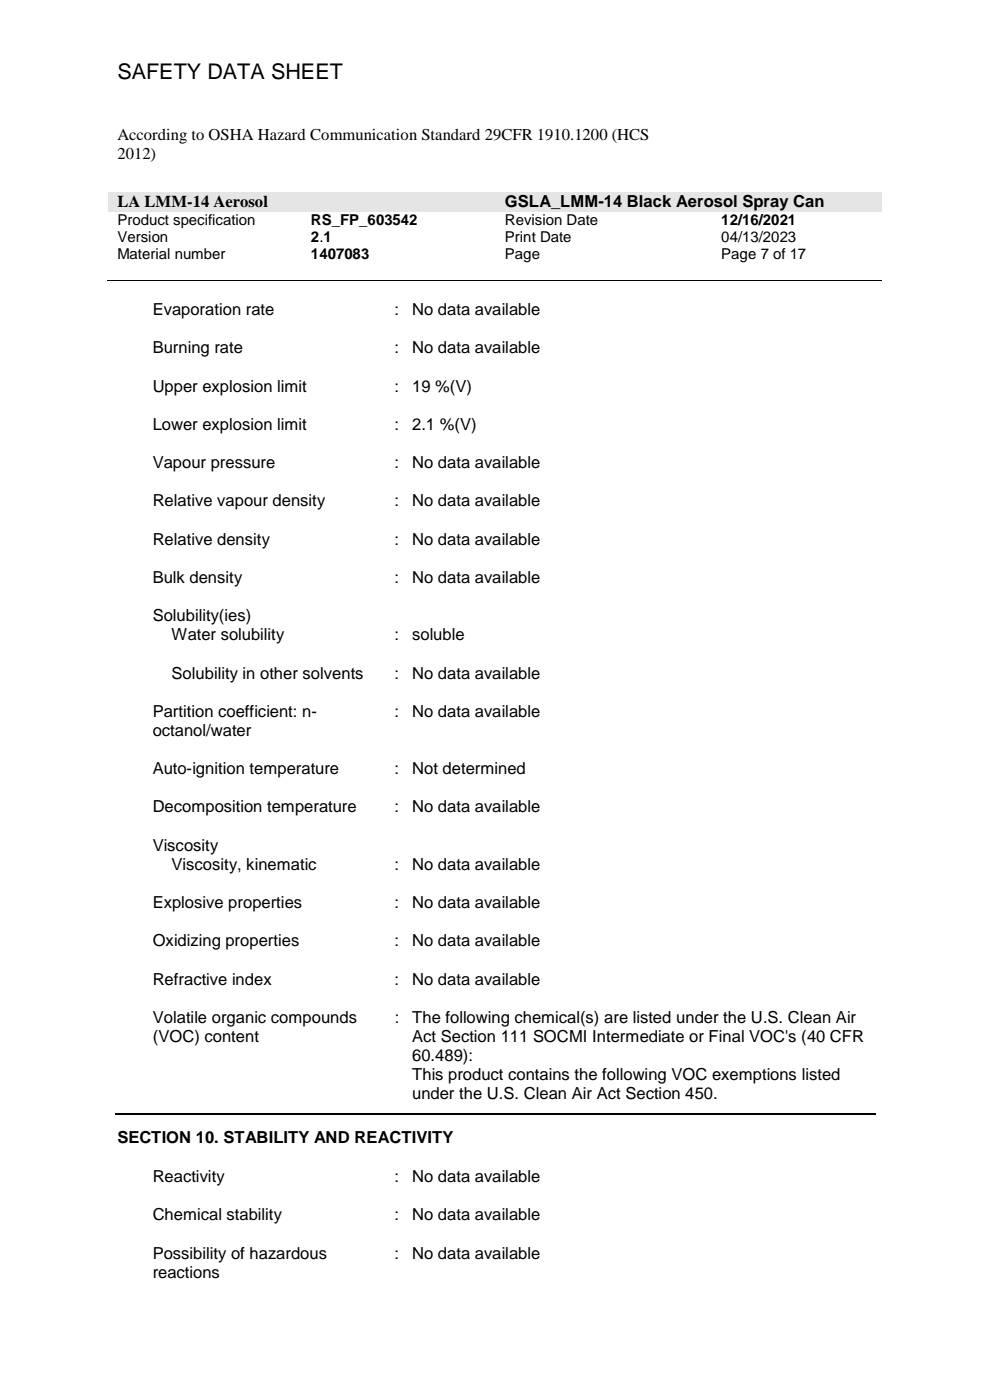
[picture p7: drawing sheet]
<svg xmlns="http://www.w3.org/2000/svg" width="210mm" height="297mm" viewBox="0 0 210 297" stroke-linecap="round" stroke-linejoin="round" font-family="sans-serif">
<defs><g id="words">
<text font-size="4.6" x="24.9" y="16.8">SAFETY DATA SHEET</text>
<g font-size="3.5">
<text x="24.9" y="29.8">According to OSHA Hazard Communication Standard 29CFR 1910.1200 (HCS</text>
<text x="24.9" y="33.8">2012)</text>
<text x="24.9" y="44">LA LMM-14 Aerosol</text>
<text x="107.1" y="43.9">GSLA_LMM-14 Black Aerosol Spray Can</text>
<text x="32.4" y="66.9">Evaporation rate</text>
<text x="83.7" y="66.9">:</text>
<text x="87.4" y="66.9">No data available</text>
<text x="32.4" y="75">Burning rate</text>
<text x="83.7" y="75">:</text>
<text x="87.4" y="75">No data available</text>
<text x="32.4" y="83.1">Upper explosion limit</text>
<text x="83.7" y="83.1">:</text>
<text x="87.4" y="83.1">19 %(V)</text>
<text x="32.4" y="91.2">Lower explosion limit</text>
<text x="83.7" y="91.2">:</text>
<text x="87.4" y="91.2">2.1 %(V)</text>
<text x="32.4" y="99.3">Vapour pressure</text>
<text x="83.7" y="99.3">:</text>
<text x="87.4" y="99.3">No data available</text>
<text x="32.4" y="107.5">Relative vapour density</text>
<text x="83.7" y="107.5">:</text>
<text x="87.4" y="107.5">No data available</text>
<text x="32.4" y="115.6">Relative density</text>
<text x="83.7" y="115.6">:</text>
<text x="87.4" y="115.6">No data available</text>
<text x="32.4" y="123.7">Bulk density</text>
<text x="83.7" y="123.7">:</text>
<text x="87.4" y="123.7">No data available</text>
<text x="32.4" y="131.8">Solubility(ies)</text>
<text x="36.4" y="135.9">Water solubility</text>
<text x="83.7" y="135.9">:</text>
<text x="87.4" y="135.9">soluble</text>
<text x="36.4" y="144">Solubility in other solvents</text>
<text x="83.7" y="144">:</text>
<text x="87.4" y="144">No data available</text>
<text x="32.4" y="152.1">Partition coefficient: n-</text>
<text x="83.7" y="152.1">:</text>
<text x="87.4" y="152.1">No data available</text>
<text x="32.4" y="156.2">octanol/water</text>
<text x="32.4" y="164.3">Auto-ignition temperature</text>
<text x="83.7" y="164.3">:</text>
<text x="87.4" y="164.3">Not determined</text>
<text x="32.4" y="172.4">Decomposition temperature</text>
<text x="83.7" y="172.4">:</text>
<text x="87.4" y="172.4">No data available</text>
<text x="32.4" y="180.5">Viscosity</text>
<text x="36.4" y="184.6">Viscosity, kinematic</text>
<text x="83.7" y="184.6">:</text>
<text x="87.4" y="184.6">No data available</text>
<text x="32.4" y="192.7">Explosive properties</text>
<text x="83.7" y="192.7">:</text>
<text x="87.4" y="192.7">No data available</text>
<text x="32.4" y="200.8">Oxidizing properties</text>
<text x="83.7" y="200.8">:</text>
<text x="87.4" y="200.8">No data available</text>
<text x="32.4" y="208.9">Refractive index</text>
<text x="83.7" y="208.9">:</text>
<text x="87.4" y="208.9">No data available</text>
<text x="32.4" y="217">Volatile organic compounds</text>
<text x="32.4" y="221.1">(VOC) content</text>
<text x="83.8" y="217">:</text>
<text x="87.4" y="217">The following chemical(s) are listed under the U.S. Clean Air</text>
<text x="87.4" y="221.1">Act Section 111 SOCMI Intermediate or Final VOC's (40 CFR</text>
<text x="87.4" y="225.1">60.489):</text>
<text x="87.4" y="229.2">This product contains the following VOC exemptions listed</text>
<text x="87.4" y="233.2">under the U.S. Clean Air Act Section 450.</text>
<text x="24.9" y="242.5">SECTION 10. STABILITY AND REACTIVITY</text>
<text x="32.4" y="250.8">Reactivity</text>
<text x="83.7" y="250.8">:</text>
<text x="87.4" y="250.8">No data available</text>
<text x="32.4" y="258.9">Chemical stability</text>
<text x="83.7" y="258.9">:</text>
<text x="87.4" y="258.9">No data available</text>
<text x="32.4" y="267">Possibility of hazardous</text>
<text x="83.7" y="267">:</text>
<text x="87.4" y="267">No data available</text>
<text x="32.4" y="271.1">reactions</text>
</g>
<g font-size="3.2">
<text x="24.9" y="47.8">Product specification</text>
<text x="66" y="47.7">RS_FP_603542</text>
<text x="107.1" y="47.8">Revision Date</text>
<text x="153" y="47.7">12/16/2021</text>
<text x="24.9" y="51.4">Version</text>
<text x="66" y="51.3">2.1</text>
<text x="107.1" y="51.4">Print Date</text>
<text x="153" y="51.4">04/13/2023</text>
<text x="24.9" y="55">Material number</text>
<text x="66" y="55">1407083</text>
<text x="107.1" y="55">Page</text>
<text x="153" y="55">Page 7 of 17</text>
</g>
</g></defs>
<g fill="#e5e5e5">
<path d="M23 40.7h82.2v4.1h-82.2z" fill-rule="evenodd"/>
<path d="M24.9 40.7h78.4v4.1h-78.4z" fill-rule="evenodd"/>
<path d="M105.2 40.7h81.9v4.1h-81.9z" fill-rule="evenodd"/>
<path d="M107.1 40.7h78.1v4.1h-78.1z" fill-rule="evenodd"/>
</g>
<path d="M22.7 59.5h164.4" fill="none" stroke="#000" stroke-width=".21"/>
<g fill="#000">
<path d="M63.8 59.4h.2v.2h-.2z" fill-rule="evenodd"/>
<path d="M104.9 59.4h.2v.2h-.2z" fill-rule="evenodd"/>
<path d="M150.9 59.4h.1v.2h-.1z" fill-rule="evenodd"/>
</g>
<path d="M24.4 236.3h161.3" fill="none" stroke="#000" stroke-width=".25"/>
<use href="#words"/>
</svg>
